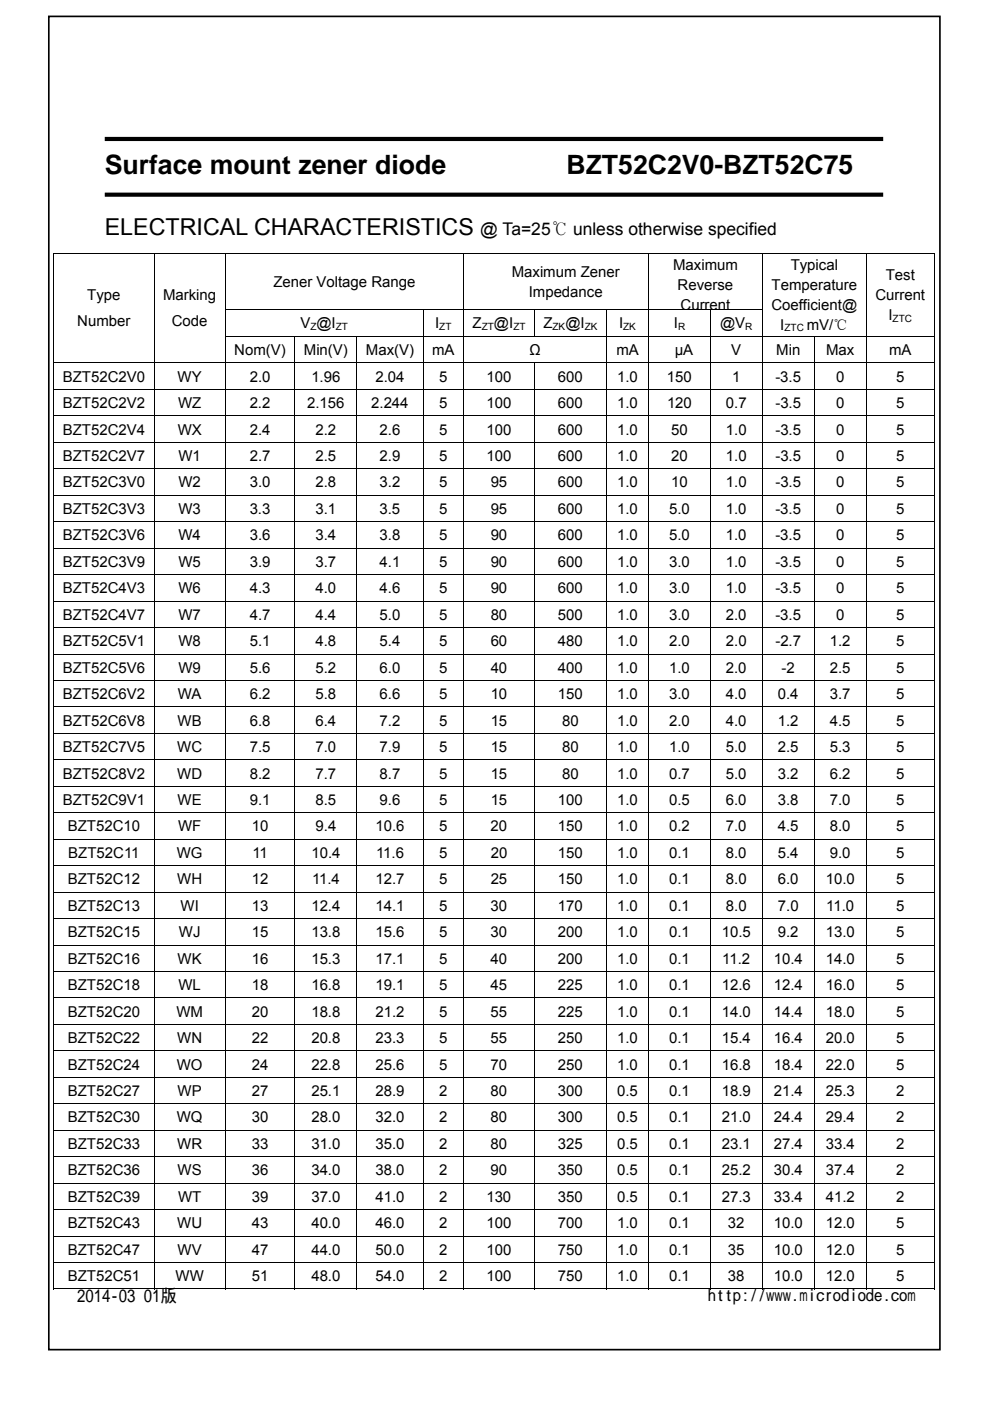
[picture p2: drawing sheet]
<svg xmlns="http://www.w3.org/2000/svg" width="210mm" height="297mm" viewBox="0 0 210 297" stroke-linecap="round" stroke-linejoin="round" font-family="sans-serif">
<defs><g id="words">
<g font-size="5.7">
<text x="22.2" y="37">Surface mount zener diode</text>
<text x="120.2" y="37">BZT52C2V0-BZT52C75</text>
</g>
<text font-size="4.9" x="22.2" y="49.9">ELECTRICAL CHARACTERISTICS</text>
<text font-size="3.8" x="16.4" y="276">2014-03 01版</text>
<text font-size="3.7" x="101.9" y="49.9">@ Ta=25℃ unless otherwise specified</text>
<text font-size="3.5" x="150.2" y="275.7">http://www.microdiode.com</text>
<g font-size="3.2">
<text x="108.5" y="58.8">Maximum Zener</text>
<text x="142.8" y="57.2">Maximum</text>
<text x="167.7" y="57.2">Typical</text>
<text x="187.9" y="59.5">Test</text>
<text x="18.5" y="63.6">Type</text>
<text x="34.6" y="63.6">Marking</text>
<text x="58" y="60.8">Zener Voltage Range</text>
<text x="112.2" y="63">Impedance</text>
<text x="143.7" y="61.4">Reverse</text>
<text x="144.4" y="65.7">Current</text>
<text x="163.6" y="65.7">Coefficient@</text>
<text x="163.6" y="61.4">Temperature</text>
<text x="185.7" y="63.7">Current</text>
<text x="16.4" y="69.1">Number</text>
<text x="36.4" y="69.1">Code</text>
<text x="63.7" y="69.5">V @I</text>
<text x="92.3" y="69.5">I</text>
<text x="100.2" y="69.5">Z</text>
<text x="104.8" y="69.5">@I</text>
<text x="115.3" y="69.5">Z</text>
<text x="119.9" y="69.5">@I</text>
<text x="131.3" y="69.5">I</text>
<text x="142.9" y="69.5">I</text>
<text x="152.7" y="69.5">@V</text>
<text x="165.5" y="69.9">I</text>
<text x="171.1" y="69.9">mV/℃</text>
<text x="188.4" y="67.9">I</text>
<text x="49.7" y="75.2">Nom(V)</text>
<text x="64.5" y="75.2">Min(V)</text>
<text x="77.6" y="75.2">Max(V)</text>
<text x="91.7" y="75.2">mA</text>
<text x="112.3" y="75.2">Ω</text>
<text x="130.7" y="75.2">mA</text>
<text x="143.1" y="75.2">μA</text>
<text x="155.1" y="75.2">V</text>
<text x="164.7" y="75.2">Min</text>
<text x="175.2" y="75.2">Max</text>
<text x="188.6" y="75.2">mA</text>
<text x="13.3" y="80.9">BZT52C2V0</text>
<text x="37.7" y="80.9">WY</text>
<text x="53" y="80.9">2.0</text>
<text x="66" y="80.9">1.96</text>
<text x="79.6" y="80.9">2.04</text>
<text x="93.1" y="80.9">5</text>
<text x="103.2" y="80.9">100</text>
<text x="118.3" y="80.9">600</text>
<text x="130.9" y="80.9">1.0</text>
<text x="141.5" y="80.9">150</text>
<text x="155.3" y="80.9">1</text>
<text x="164.5" y="80.9">-3.5</text>
<text x="177.3" y="80.9">0</text>
<text x="190.1" y="80.9">5</text>
<text x="13.3" y="86.5">BZT52C2V2</text>
<text x="37.8" y="86.5">WZ</text>
<text x="53" y="86.5">2.2</text>
<text x="65.2" y="86.5">2.156</text>
<text x="78.7" y="86.5">2.244</text>
<text x="93.2" y="86.5">5</text>
<text x="103.2" y="86.5">100</text>
<text x="118.3" y="86.5">600</text>
<text x="130.9" y="86.5">1.0</text>
<text x="141.5" y="86.5">120</text>
<text x="154" y="86.5">0.7</text>
<text x="164.5" y="86.5">-3.5</text>
<text x="177.3" y="86.5">0</text>
<text x="190.1" y="86.5">5</text>
<text x="13.3" y="92.1">BZT52C2V4</text>
<text x="37.7" y="92.1">WX</text>
<text x="53" y="92.1">2.4</text>
<text x="66.9" y="92.1">2.2</text>
<text x="80.5" y="92.1">2.6</text>
<text x="93.2" y="92.1">5</text>
<text x="103.2" y="92.1">100</text>
<text x="118.4" y="92.1">600</text>
<text x="130.9" y="92.1">1.0</text>
<text x="142.4" y="92.1">50</text>
<text x="154" y="92.1">1.0</text>
<text x="164.5" y="92.1">-3.5</text>
<text x="177.3" y="92.1">0</text>
<text x="190.1" y="92.1">5</text>
<text x="13.3" y="97.7">BZT52C2V7</text>
<text x="37.9" y="97.7">W1</text>
<text x="53" y="97.7">2.7</text>
<text x="66.9" y="97.7">2.5</text>
<text x="80.5" y="97.7">2.9</text>
<text x="93.2" y="97.7">5</text>
<text x="103.2" y="97.7">100</text>
<text x="118.4" y="97.7">600</text>
<text x="130.9" y="97.7">1.0</text>
<text x="142.4" y="97.7">20</text>
<text x="154" y="97.7">1.0</text>
<text x="164.5" y="97.7">-3.5</text>
<text x="177.3" y="97.7">0</text>
<text x="190.1" y="97.7">5</text>
<text x="13.3" y="103.4">BZT52C3V0</text>
<text x="37.9" y="103.4">W2</text>
<text x="53" y="103.4">3.0</text>
<text x="66.9" y="103.4">2.8</text>
<text x="80.5" y="103.4">3.2</text>
<text x="93.2" y="103.4">5</text>
<text x="104.1" y="103.4">95</text>
<text x="118.3" y="103.4">600</text>
<text x="130.9" y="103.4">1.0</text>
<text x="142.4" y="103.4">10</text>
<text x="154" y="103.4">1.0</text>
<text x="164.5" y="103.4">-3.5</text>
<text x="177.3" y="103.4">0</text>
<text x="190.1" y="103.4">5</text>
<text x="13.3" y="109">BZT52C3V3</text>
<text x="37.8" y="109">W3</text>
<text x="53" y="109">3.3</text>
<text x="66.9" y="109">3.1</text>
<text x="80.5" y="109">3.5</text>
<text x="93.1" y="109">5</text>
<text x="104.1" y="109">95</text>
<text x="118.3" y="109">600</text>
<text x="130.9" y="109">1.0</text>
<text x="141.9" y="109">5.0</text>
<text x="154" y="109">1.0</text>
<text x="164.5" y="109">-3.5</text>
<text x="177.3" y="109">0</text>
<text x="190.1" y="109">5</text>
<text x="13.3" y="114.6">BZT52C3V6</text>
<text x="37.9" y="114.6">W4</text>
<text x="53" y="114.6">3.6</text>
<text x="66.9" y="114.6">3.4</text>
<text x="80.5" y="114.6">3.8</text>
<text x="93.1" y="114.6">5</text>
<text x="104.1" y="114.6">90</text>
<text x="118.3" y="114.6">600</text>
<text x="130.9" y="114.6">1.0</text>
<text x="141.9" y="114.6">5.0</text>
<text x="154" y="114.6">1.0</text>
<text x="164.5" y="114.6">-3.5</text>
<text x="177.3" y="114.6">0</text>
<text x="190.1" y="114.6">5</text>
<text x="13.3" y="120.2">BZT52C3V9</text>
<text x="13.3" y="125.8">BZT52C4V3</text>
<text x="37.9" y="120.2">W5</text>
<text x="37.9" y="125.8">W6</text>
<text x="53" y="120.2">3.9</text>
<text x="53" y="125.8">4.3</text>
<text x="66.9" y="120.2">3.7</text>
<text x="66.9" y="125.8">4.0</text>
<text x="80.5" y="120.2">4.1</text>
<text x="80.5" y="125.8">4.6</text>
<text x="93.1" y="120.2">5</text>
<text x="93.1" y="125.8">5</text>
<text x="104.1" y="120.2">90</text>
<text x="104.1" y="125.8">90</text>
<text x="118.3" y="120.2">600</text>
<text x="118.3" y="125.8">600</text>
<text x="130.9" y="120.2">1.0</text>
<text x="130.9" y="125.8">1.0</text>
<text x="141.9" y="120.2">3.0</text>
<text x="141.9" y="125.8">3.0</text>
<text x="154" y="120.2">1.0</text>
<text x="154" y="125.8">1.0</text>
<text x="164.5" y="120.2">-3.5</text>
<text x="164.5" y="125.8">-3.5</text>
<text x="177.3" y="120.2">0</text>
<text x="177.3" y="125.8">0</text>
<text x="190.1" y="120.2">5</text>
<text x="190.1" y="125.8">5</text>
<text x="13.3" y="131.4">BZT52C4V7</text>
<text x="37.9" y="131.4">W7</text>
<text x="53" y="131.4">4.7</text>
<text x="66.9" y="131.4">4.4</text>
<text x="80.5" y="131.4">5.0</text>
<text x="93.1" y="131.4">5</text>
<text x="104.1" y="131.4">80</text>
<text x="118.3" y="131.4">500</text>
<text x="130.9" y="131.4">1.0</text>
<text x="141.9" y="131.4">3.0</text>
<text x="154" y="131.4">2.0</text>
<text x="164.5" y="131.4">-3.5</text>
<text x="177.3" y="131.4">0</text>
<text x="190.1" y="131.4">5</text>
<text x="13.3" y="137">BZT52C5V1</text>
<text x="37.9" y="137">W8</text>
<text x="53" y="137">5.1</text>
<text x="66.9" y="137">4.8</text>
<text x="80.5" y="137">5.4</text>
<text x="93.1" y="137">5</text>
<text x="104.1" y="137">60</text>
<text x="118.3" y="137">480</text>
<text x="130.9" y="137">1.0</text>
<text x="141.9" y="137">2.0</text>
<text x="154" y="137">2.0</text>
<text x="164.5" y="137">-2.7</text>
<text x="176" y="137">1.2</text>
<text x="190.1" y="137">5</text>
<text x="13.3" y="142.6">BZT52C5V6</text>
<text x="37.9" y="142.6">W9</text>
<text x="53" y="142.6">5.6</text>
<text x="66.9" y="142.6">5.2</text>
<text x="80.5" y="142.6">6.0</text>
<text x="93.1" y="142.6">5</text>
<text x="104.1" y="142.6">40</text>
<text x="118.3" y="142.6">400</text>
<text x="130.9" y="142.6">1.0</text>
<text x="141.9" y="142.6">1.0</text>
<text x="154" y="142.6">2.0</text>
<text x="165.8" y="142.6">-2</text>
<text x="176" y="142.6">2.5</text>
<text x="190.1" y="142.6">5</text>
<text x="13.3" y="148.2">BZT52C6V2</text>
<text x="37.7" y="148.2">WA</text>
<text x="53" y="148.2">6.2</text>
<text x="66.9" y="148.2">5.8</text>
<text x="80.5" y="148.2">6.6</text>
<text x="93.1" y="148.2">5</text>
<text x="104.1" y="148.2">10</text>
<text x="118.3" y="148.2">150</text>
<text x="130.9" y="148.2">1.0</text>
<text x="141.9" y="148.2">3.0</text>
<text x="154" y="148.2">4.0</text>
<text x="165" y="148.2">0.4</text>
<text x="176" y="148.2">3.7</text>
<text x="190.1" y="148.2">5</text>
<text x="13.3" y="153.8">BZT52C6V8</text>
<text x="37.7" y="153.8">WB</text>
<text x="53" y="153.8">6.8</text>
<text x="66.9" y="153.8">6.4</text>
<text x="80.5" y="153.8">7.2</text>
<text x="93.1" y="153.8">5</text>
<text x="104.1" y="153.8">15</text>
<text x="119.2" y="153.8">80</text>
<text x="130.9" y="153.8">1.0</text>
<text x="141.9" y="153.8">2.0</text>
<text x="154" y="153.8">4.0</text>
<text x="165" y="153.8">1.2</text>
<text x="176" y="153.8">4.5</text>
<text x="190.1" y="153.8">5</text>
<text x="13.3" y="159.4">BZT52C7V5</text>
<text x="37.6" y="159.4">WC</text>
<text x="53" y="159.4">7.5</text>
<text x="66.9" y="159.4">7.0</text>
<text x="80.5" y="159.4">7.9</text>
<text x="93.1" y="159.4">5</text>
<text x="104.1" y="159.4">15</text>
<text x="119.2" y="159.4">80</text>
<text x="130.9" y="159.4">1.0</text>
<text x="141.9" y="159.4">1.0</text>
<text x="154" y="159.4">5.0</text>
<text x="165" y="159.4">2.5</text>
<text x="176" y="159.4">5.3</text>
<text x="190.1" y="159.4">5</text>
<text x="13.3" y="165.1">BZT52C8V2</text>
<text x="37.6" y="165.1">WD</text>
<text x="53" y="165.1">8.2</text>
<text x="66.9" y="165.1">7.7</text>
<text x="80.5" y="165.1">8.7</text>
<text x="93.1" y="165.1">5</text>
<text x="104.1" y="165.1">15</text>
<text x="119.2" y="165.1">80</text>
<text x="130.9" y="165.1">1.0</text>
<text x="141.9" y="165.1">0.7</text>
<text x="154" y="165.1">5.0</text>
<text x="165" y="165.1">3.2</text>
<text x="176" y="165.1">6.2</text>
<text x="190.1" y="165.1">5</text>
<text x="13.3" y="170.7">BZT52C9V1</text>
<text x="37.7" y="170.7">WE</text>
<text x="53" y="170.7">9.1</text>
<text x="66.9" y="170.7">8.5</text>
<text x="80.5" y="170.7">9.6</text>
<text x="93.1" y="170.7">5</text>
<text x="104.1" y="170.7">15</text>
<text x="118.3" y="170.7">100</text>
<text x="130.9" y="170.7">1.0</text>
<text x="141.9" y="170.7">0.5</text>
<text x="154" y="170.7">6.0</text>
<text x="165" y="170.7">3.8</text>
<text x="176" y="170.7">7.0</text>
<text x="190.1" y="170.7">5</text>
<text x="14.4" y="176.3">BZT52C10</text>
<text x="37.8" y="176.3">WF</text>
<text x="53.4" y="176.3">10</text>
<text x="66.9" y="176.3">9.4</text>
<text x="79.6" y="176.3">10.6</text>
<text x="93.1" y="176.3">5</text>
<text x="104.1" y="176.3">20</text>
<text x="118.3" y="176.3">150</text>
<text x="130.9" y="176.3">1.0</text>
<text x="141.9" y="176.3">0.2</text>
<text x="154" y="176.3">7.0</text>
<text x="165" y="176.3">4.5</text>
<text x="176" y="176.3">8.0</text>
<text x="190.1" y="176.3">5</text>
<text x="14.5" y="181.9">BZT52C11</text>
<text x="37.5" y="181.9">WG</text>
<text x="53.5" y="181.9">11</text>
<text x="66.1" y="181.9">10.4</text>
<text x="79.8" y="181.9">11.6</text>
<text x="93.2" y="181.9">5</text>
<text x="104.1" y="181.9">20</text>
<text x="118.4" y="181.9">150</text>
<text x="130.9" y="181.9">1.0</text>
<text x="141.9" y="181.9">0.1</text>
<text x="154" y="181.9">8.0</text>
<text x="165" y="181.9">5.4</text>
<text x="176" y="181.9">9.0</text>
<text x="190.1" y="181.9">5</text>
<text x="14.4" y="187.5">BZT52C12</text>
<text x="37.6" y="187.5">WH</text>
<text x="53.4" y="187.5">12</text>
<text x="66.2" y="187.5">11.4</text>
<text x="79.6" y="187.5">12.7</text>
<text x="93.1" y="187.5">5</text>
<text x="104.1" y="187.5">25</text>
<text x="118.3" y="187.5">150</text>
<text x="130.9" y="187.5">1.0</text>
<text x="141.9" y="187.5">0.1</text>
<text x="154" y="187.5">8.0</text>
<text x="165" y="187.5">6.0</text>
<text x="175.1" y="187.5">10.0</text>
<text x="190.1" y="187.5">5</text>
<text x="14.4" y="193.1">BZT52C13</text>
<text x="38.3" y="193.1">WI</text>
<text x="53.4" y="193.1">13</text>
<text x="66" y="193.1">12.4</text>
<text x="79.6" y="193.1">14.1</text>
<text x="93.1" y="193.1">5</text>
<text x="104.1" y="193.1">30</text>
<text x="118.3" y="193.1">170</text>
<text x="130.9" y="193.1">1.0</text>
<text x="141.9" y="193.1">0.1</text>
<text x="154" y="193.1">8.0</text>
<text x="165" y="193.1">7.0</text>
<text x="175.3" y="193.1">11.0</text>
<text x="190.1" y="193.1">5</text>
<text x="14.4" y="198.7">BZT52C15</text>
<text x="37.9" y="198.7">WJ</text>
<text x="53.4" y="198.7">15</text>
<text x="66" y="198.7">13.8</text>
<text x="79.6" y="198.7">15.6</text>
<text x="93.1" y="198.7">5</text>
<text x="104.1" y="198.7">30</text>
<text x="118.3" y="198.7">200</text>
<text x="130.9" y="198.7">1.0</text>
<text x="141.9" y="198.7">0.1</text>
<text x="153.1" y="198.7">10.5</text>
<text x="165" y="198.7">9.2</text>
<text x="175.1" y="198.7">13.0</text>
<text x="190.1" y="198.7">5</text>
<text x="14.4" y="204.3">BZT52C16</text>
<text x="14.4" y="209.9">BZT52C18</text>
<text x="37.7" y="204.3">WK</text>
<text x="37.8" y="209.9">WL</text>
<text x="53.4" y="209.9">18</text>
<text x="53.4" y="204.3">16</text>
<text x="66" y="209.9">16.8</text>
<text x="66" y="204.3">15.3</text>
<text x="79.6" y="209.9">19.1</text>
<text x="79.6" y="204.3">17.1</text>
<text x="93.1" y="209.9">5</text>
<text x="93.1" y="204.3">5</text>
<text x="104.1" y="209.9">45</text>
<text x="104.1" y="204.3">40</text>
<text x="118.3" y="204.3">200</text>
<text x="118.3" y="209.9">225</text>
<text x="130.9" y="209.9">1.0</text>
<text x="130.9" y="204.3">1.0</text>
<text x="141.9" y="209.9">0.1</text>
<text x="141.9" y="204.3">0.1</text>
<text x="153.1" y="209.9">12.6</text>
<text x="153.2" y="204.3">11.2</text>
<text x="164.1" y="204.3">10.4</text>
<text x="164.1" y="209.9">12.4</text>
<text x="175.1" y="209.9">16.0</text>
<text x="175.1" y="204.3">14.0</text>
<text x="190.1" y="209.9">5</text>
<text x="190.1" y="204.3">5</text>
<text x="14.4" y="215.5">BZT52C20</text>
<text x="37.4" y="215.5">WM</text>
<text x="53.4" y="215.5">20</text>
<text x="66" y="215.5">18.8</text>
<text x="79.6" y="215.5">21.2</text>
<text x="93.1" y="215.5">5</text>
<text x="104.1" y="215.5">55</text>
<text x="118.3" y="215.5">225</text>
<text x="130.9" y="215.5">1.0</text>
<text x="141.9" y="215.5">0.1</text>
<text x="153.1" y="215.5">14.0</text>
<text x="164.1" y="215.5">14.4</text>
<text x="175.1" y="215.5">18.0</text>
<text x="190.1" y="215.5">5</text>
<text x="14.4" y="221.1">BZT52C22</text>
<text x="37.6" y="221.1">WN</text>
<text x="53.4" y="221.1">22</text>
<text x="66" y="221.1">20.8</text>
<text x="79.6" y="221.1">23.3</text>
<text x="93.1" y="221.1">5</text>
<text x="104.1" y="221.1">55</text>
<text x="118.3" y="221.1">250</text>
<text x="130.9" y="221.1">1.0</text>
<text x="141.9" y="221.1">0.1</text>
<text x="153.1" y="221.1">15.4</text>
<text x="164.1" y="221.1">16.4</text>
<text x="175.1" y="221.1">20.0</text>
<text x="190.1" y="221.1">5</text>
<text x="14.4" y="226.8">BZT52C24</text>
<text x="37.5" y="226.8">WO</text>
<text x="53.4" y="226.8">24</text>
<text x="66" y="226.8">22.8</text>
<text x="79.6" y="226.8">25.6</text>
<text x="93.1" y="226.8">5</text>
<text x="104.1" y="226.8">70</text>
<text x="118.3" y="226.8">250</text>
<text x="130.9" y="226.8">1.0</text>
<text x="141.9" y="226.8">0.1</text>
<text x="153.1" y="226.8">16.8</text>
<text x="164.1" y="226.8">18.4</text>
<text x="175.1" y="226.8">22.0</text>
<text x="190.1" y="226.8">5</text>
<text x="14.4" y="232.4">BZT52C27</text>
<text x="37.7" y="232.4">WP</text>
<text x="53.4" y="232.4">27</text>
<text x="66" y="232.4">25.1</text>
<text x="79.6" y="232.4">28.9</text>
<text x="93.1" y="232.4">2</text>
<text x="104.1" y="232.4">80</text>
<text x="118.3" y="232.4">300</text>
<text x="130.9" y="232.4">0.5</text>
<text x="141.9" y="232.4">0.1</text>
<text x="153.1" y="232.4">18.9</text>
<text x="164.1" y="232.4">21.4</text>
<text x="175.1" y="232.4">25.3</text>
<text x="190.1" y="232.4">2</text>
<text x="14.4" y="238">BZT52C30</text>
<text x="37.5" y="238">WQ</text>
<text x="53.4" y="238">30</text>
<text x="66" y="238">28.0</text>
<text x="79.6" y="238">32.0</text>
<text x="93.1" y="238">2</text>
<text x="104.1" y="238">80</text>
<text x="118.3" y="238">300</text>
<text x="130.9" y="238">0.5</text>
<text x="141.9" y="238">0.1</text>
<text x="153.1" y="238">21.0</text>
<text x="164.1" y="238">24.4</text>
<text x="175.1" y="238">29.4</text>
<text x="190.1" y="238">2</text>
<text x="14.4" y="243.6">BZT52C33</text>
<text x="37.6" y="243.6">WR</text>
<text x="53.4" y="243.6">33</text>
<text x="66" y="243.6">31.0</text>
<text x="79.6" y="243.6">35.0</text>
<text x="93.1" y="243.6">2</text>
<text x="104.1" y="243.6">80</text>
<text x="118.3" y="243.6">325</text>
<text x="130.9" y="243.6">0.5</text>
<text x="141.9" y="243.6">0.1</text>
<text x="153.1" y="243.6">23.1</text>
<text x="164.1" y="243.6">27.4</text>
<text x="175.1" y="243.6">33.4</text>
<text x="190.1" y="243.6">2</text>
<text x="14.4" y="249.2">BZT52C36</text>
<text x="37.7" y="249.2">WS</text>
<text x="53.4" y="249.2">36</text>
<text x="66" y="249.2">34.0</text>
<text x="79.6" y="249.2">38.0</text>
<text x="93.1" y="249.2">2</text>
<text x="104.1" y="249.2">90</text>
<text x="118.3" y="249.2">350</text>
<text x="130.9" y="249.2">0.5</text>
<text x="141.9" y="249.2">0.1</text>
<text x="153.1" y="249.2">25.2</text>
<text x="164.1" y="249.2">30.4</text>
<text x="175.1" y="249.2">37.4</text>
<text x="190.1" y="249.2">2</text>
<text x="14.4" y="254.8">BZT52C39</text>
<text x="37.8" y="254.8">WT</text>
<text x="53.4" y="254.8">39</text>
<text x="66" y="254.8">37.0</text>
<text x="79.6" y="254.8">41.0</text>
<text x="93.1" y="254.8">2</text>
<text x="103.2" y="254.8">130</text>
<text x="118.3" y="254.8">350</text>
<text x="130.9" y="254.8">0.5</text>
<text x="141.9" y="254.8">0.1</text>
<text x="153.1" y="254.8">27.3</text>
<text x="164.1" y="254.8">33.4</text>
<text x="175.1" y="254.8">41.2</text>
<text x="190.1" y="254.8">2</text>
<text x="14.4" y="260.4">BZT52C43</text>
<text x="37.6" y="260.4">WU</text>
<text x="53.4" y="260.4">43</text>
<text x="66" y="260.4">40.0</text>
<text x="79.6" y="260.4">46.0</text>
<text x="93.1" y="260.4">2</text>
<text x="103.2" y="260.4">100</text>
<text x="118.4" y="260.4">700</text>
<text x="130.9" y="260.4">1.0</text>
<text x="141.9" y="260.4">0.1</text>
<text x="154.4" y="260.4">32</text>
<text x="164.1" y="260.4">10.0</text>
<text x="175.2" y="260.4">12.0</text>
<text x="190.1" y="260.4">5</text>
<text x="14.4" y="266">BZT52C47</text>
<text x="37.7" y="266">WV</text>
<text x="53.4" y="266">47</text>
<text x="66" y="266">44.0</text>
<text x="79.6" y="266">50.0</text>
<text x="93.1" y="266">2</text>
<text x="103.2" y="266">100</text>
<text x="118.4" y="266">750</text>
<text x="130.9" y="266">1.0</text>
<text x="141.9" y="266">0.1</text>
<text x="154.4" y="266">35</text>
<text x="164.1" y="266">10.0</text>
<text x="175.2" y="266">12.0</text>
<text x="190.1" y="266">5</text>
<text x="14.4" y="271.6">BZT52C51</text>
<text x="37.2" y="271.6">WW</text>
<text x="53.4" y="271.6">51</text>
<text x="66" y="271.6">48.0</text>
<text x="79.6" y="271.6">54.0</text>
<text x="93.1" y="271.6">2</text>
<text x="103.2" y="271.6">100</text>
<text x="118.3" y="271.6">750</text>
<text x="130.9" y="271.6">1.0</text>
<text x="141.9" y="271.6">0.1</text>
<text x="154.4" y="271.6">38</text>
<text x="164.1" y="271.6">10.0</text>
<text x="175.2" y="271.6">12.0</text>
<text x="190.1" y="271.6">5</text>
</g>
<g font-size="2.1">
<text x="65.8" y="69.9">Z</text>
<text x="71.2" y="69.9">ZT</text>
<text x="93.2" y="69.9">ZT</text>
<text x="102.2" y="69.9">ZT</text>
<text x="108.9" y="69.9">ZT</text>
<text x="117.2" y="69.9">ZK</text>
<text x="124" y="69.9">ZK</text>
<text x="132.2" y="69.9">ZK</text>
<text x="143.8" y="69.9">R</text>
<text x="158.1" y="69.9">R</text>
<text x="166.4" y="70.3">ZTC</text>
<text x="189.3" y="68.3">ZTC</text>
</g>
</g></defs>
<path d="M22.2 29.5h165.1M22.2 41.3h165.1" fill="none" stroke="#000" stroke-width=".88" stroke-linecap="butt"/>
<path d="M11.3 53.7h.2v.1h-.2zM198.1 53.7h.1v.1h-.1zM11.3 65.5h.2v.2h-.2zM11.3 71.2h.2v.2h-.2zM32.6 65.5h.2v.2h-.2zM32.6 71.2h.2v.2h-.2zM183.7 65.5h.1v.2h-.1zM198.1 65.5h.1v.2h-.1zM198.1 273.2h.1v.2h-.1z" fill="#000"/>
<g fill="none" stroke="#000" stroke-width=".21">
<path d="M11.3 53.7h186.9M11.4 53.8v11.7M32.7 53.8v11.7M47.8 53.8v11.7M98.3 53.8v11.7M137.6 53.8v11.7M161.7 53.8v11.7M183.7 53.8v11.7M198.2 53.8v11.7M11.3 77h186.9M11.4 65.7v5.5M11.4 71.4v5.5"/>
<path d="M11.4 77v5.5M32.7 65.7v5.5M32.7 71.4v5.5M32.7 77v5.5M47.7 65.6h114.1M47.7 71.3h150.5M47.8 65.7v5.5M47.8 71.4v5.5M47.8 77v5.5M62.5 71.4v5.5M62.5 77v5.5M75.7 71.4v5.5"/>
<path d="M75.7 77v5.5M89.7 65.7v5.5M89.7 71.4v5.5M89.7 77v5.5M98.3 65.7v5.5M98.3 71.4v5.5M98.3 77v5.5M113.3 65.7v5.5M113.3 77v5.5M128.6 65.7v5.5M128.6 71.4v5.5M128.6 77v5.5"/>
<path d="M137.6 65.7v5.5M137.6 71.4v5.5M137.6 77v5.5M150.7 65.7v5.5M150.7 71.4v5.5M150.7 77v5.5M161.7 65.7v5.5M161.7 71.4v5.5M161.7 77v5.5M172.7 71.4v5.5M172.7 77v5.5M183.7 65.7v5.5"/>
<path d="M183.7 71.4v5.5M183.7 77v5.5M198.2 65.7v5.5M198.2 71.4v5.5M198.2 77v5.5M11.3 82.6h186.9M11.3 88.2h186.9M11.3 93.8h186.9M11.3 99.4h186.9M11.4 82.7v5.4M11.4 88.3v5.4M11.4 93.9v5.4"/>
<path d="M11.4 99.5v5.4M32.7 82.7v5.4M32.7 88.3v5.4M32.7 93.9v5.4M32.7 99.5v5.4M47.8 82.7v5.4M47.8 88.3v5.4M47.8 93.9v5.4M47.8 99.5v5.4M62.5 82.7v5.4M62.5 88.3v5.4M62.5 93.9v5.4"/>
<path d="M62.5 99.5v5.4M75.7 82.7v5.4M75.7 88.3v5.4M75.7 93.9v5.4M75.7 99.5v5.4M89.7 82.7v5.4M89.7 88.3v5.4M89.7 93.9v5.4M89.7 99.5v5.4M98.3 82.7v5.4M98.3 88.3v5.4M98.3 93.9v5.4"/>
<path d="M98.3 99.5v5.4M113.3 82.7v5.4M113.3 88.3v5.4M113.3 93.9v5.4M113.3 99.5v5.4M128.6 82.7v5.4M128.6 88.3v5.4M128.6 93.9v5.4M128.6 99.5v5.4M137.6 82.7v5.4M137.6 88.3v5.4M137.6 93.9v5.4"/>
<path d="M137.6 99.5v5.4M150.7 82.7v5.4M150.7 88.3v5.4M150.7 93.9v5.4M150.7 99.5v5.4M161.7 82.7v5.4M161.7 88.3v5.4M161.7 93.9v5.4M161.7 99.5v5.4M172.7 82.7v5.4M172.7 88.3v5.4M172.7 93.9v5.4"/>
<path d="M172.7 99.5v5.4M183.7 82.7v5.4M183.7 88.3v5.4M183.7 93.9v5.4M183.7 99.5v5.4M198.2 82.7v5.4M198.2 88.3v5.4M198.2 93.9v5.4M198.2 99.5v5.4M11.3 105h186.9M11.3 110.6h186.9M11.3 116.2h186.9"/>
<path d="M11.4 105.1v5.4M11.4 110.7v5.4M11.4 116.3v5.5M32.7 105.1v5.4M32.7 110.7v5.4M32.7 116.3v5.5M47.8 105.1v5.4M47.8 110.7v5.4M47.8 116.3v5.5M62.5 105.1v5.4M62.5 110.7v5.4M62.5 116.3v5.5"/>
<path d="M75.7 105.1v5.4M75.7 110.7v5.4M75.7 116.3v5.5M89.7 105.1v5.4M89.7 110.7v5.4M89.7 116.3v5.5M98.3 105.1v5.4M98.3 110.7v5.4M98.3 116.3v5.5M113.3 105.1v5.4M113.3 110.7v5.4M113.3 116.3v5.5"/>
<path d="M128.6 105.1v5.4M128.6 110.7v5.4M128.6 116.3v5.5M137.6 105.1v5.4M137.6 110.7v5.4M137.6 116.3v5.5M150.7 105.1v5.4M150.7 110.7v5.4M150.7 116.3v5.5M161.7 105.1v5.4M161.7 110.7v5.4M161.7 116.3v5.5"/>
<path d="M172.7 105.1v5.4M172.7 110.7v5.4M172.7 116.3v5.5M183.7 105.1v5.4M183.7 110.7v5.4M183.7 116.3v5.5M198.2 105.1v5.4M198.2 110.7v5.4M198.2 116.3v5.5M11.3 121.8h186.9M11.3 127.4h186.9M11.3 133.1h186.9"/>
<path d="M11.3 138.7h186.9M11.4 121.9v5.5M11.4 127.5v5.5M11.4 133.1v5.5M11.4 138.7v5.5M32.7 121.9v5.5M32.7 127.5v5.5M32.7 133.1v5.5M32.7 138.7v5.5M47.8 121.9v5.5M47.8 127.5v5.5M47.8 133.1v5.5"/>
<path d="M47.8 138.7v5.5M62.5 121.9v5.5M62.5 127.5v5.5M62.5 133.1v5.5M62.5 138.7v5.5M75.7 121.9v5.5M75.7 127.5v5.5M75.7 133.1v5.5M75.7 138.7v5.5M89.7 121.9v5.5M89.7 127.5v5.5M89.7 133.1v5.5"/>
<path d="M89.7 138.7v5.5M98.3 121.9v5.5M98.3 127.5v5.5M98.3 133.1v5.5M98.3 138.7v5.5M113.3 121.9v5.5M113.3 127.5v5.5M113.3 133.1v5.5M113.3 138.7v5.5M128.6 121.9v5.5M128.6 127.5v5.5M128.6 133.1v5.5"/>
<path d="M128.6 138.7v5.5M137.6 121.9v5.5M137.6 127.5v5.5M137.6 133.1v5.5M137.6 138.7v5.5M150.7 121.9v5.5M150.7 127.5v5.5M150.7 133.1v5.5M150.7 138.7v5.5M161.7 121.9v5.5M161.7 127.5v5.5M161.7 133.1v5.5"/>
<path d="M161.7 138.7v5.5M172.7 121.9v5.5M172.7 127.5v5.5M172.7 133.1v5.5M172.7 138.7v5.5M183.7 121.9v5.5M183.7 127.5v5.5M183.7 133.1v5.5M183.7 138.7v5.5M198.2 121.9v5.5M198.2 127.5v5.5M198.2 133.1v5.5"/>
<path d="M198.2 138.7v5.5M11.3 144.3h186.9M11.3 149.9h186.9M11.3 155.5h186.9M11.4 144.4v5.4M11.4 150v5.4M11.4 155.6v5.4M32.7 144.4v5.4M32.7 150v5.4M32.7 155.6v5.4M47.8 144.4v5.4M47.8 150v5.4"/>
<path d="M47.8 155.6v5.4M62.5 144.4v5.4M62.5 150v5.4M62.5 155.6v5.4M75.7 144.4v5.4M75.7 150v5.4M75.7 155.6v5.4M89.7 144.4v5.4M89.7 150v5.4M89.7 155.6v5.4M98.3 144.4v5.4M98.3 150v5.4"/>
<path d="M98.3 155.6v5.4M113.3 144.4v5.4M113.3 150v5.4M113.3 155.6v5.4M128.6 144.4v5.4M128.6 150v5.4M128.6 155.6v5.4M137.6 144.4v5.4M137.6 150v5.4M137.6 155.6v5.4M150.7 144.4v5.4M150.7 150v5.4"/>
<path d="M150.7 155.6v5.4M161.7 144.4v5.4M161.7 150v5.4M161.7 155.6v5.4M172.7 144.4v5.4M172.7 150v5.4M172.7 155.6v5.4M183.7 144.4v5.4M183.7 150v5.4M183.7 155.6v5.4M198.2 144.4v5.4M198.2 150v5.4"/>
<path d="M198.2 155.6v5.4M11.3 161.1h186.9M11.3 166.7h186.9M11.3 172.3h186.9M11.3 177.9h186.9M11.4 161.2v5.4M11.4 166.8v5.4M11.4 172.4v5.4M11.4 178v5.5M32.7 161.2v5.4M32.7 166.8v5.4M32.7 172.4v5.4"/>
<path d="M32.7 178v5.5M47.8 161.2v5.4M47.8 166.8v5.4M47.8 172.4v5.4M47.8 178v5.5M62.5 161.2v5.4M62.5 166.8v5.4M62.5 172.4v5.4M62.5 178v5.5M75.7 161.2v5.4M75.7 166.8v5.4M75.7 172.4v5.4"/>
<path d="M75.7 178v5.5M89.7 161.2v5.4M89.7 166.8v5.4M89.7 172.4v5.4M89.7 178v5.5M98.3 161.2v5.4M98.3 166.8v5.4M98.3 172.4v5.4M98.3 178v5.5M113.3 161.2v5.4M113.3 166.8v5.4M113.3 172.4v5.4"/>
<path d="M113.3 178v5.5M128.6 161.2v5.4M128.6 166.8v5.4M128.6 172.4v5.4M128.6 178v5.5M137.6 161.2v5.4M137.6 166.8v5.4M137.6 172.4v5.4M137.6 178v5.5M150.7 161.2v5.4M150.7 166.8v5.4M150.7 172.4v5.4"/>
<path d="M150.7 178v5.5M161.7 161.2v5.4M161.7 166.8v5.4M161.7 172.4v5.4M161.7 178v5.5M172.7 161.2v5.4M172.7 166.8v5.4M172.7 172.4v5.4M172.7 178v5.5M183.7 161.2v5.4M183.7 166.8v5.4M183.7 172.4v5.4"/>
<path d="M183.7 178v5.5M198.2 161.2v5.4M198.2 166.8v5.4M198.2 172.4v5.4M198.2 178v5.5M11.3 183.5h186.9M11.3 189.1h186.9M11.3 194.8h186.9M11.4 183.6v5.5M11.4 189.2v5.5M11.4 194.8v5.5M32.7 183.6v5.5"/>
<path d="M32.7 189.2v5.5M32.7 194.8v5.5M47.8 183.6v5.5M47.8 189.2v5.5M47.8 194.8v5.5M62.5 183.6v5.5M62.5 189.2v5.5M62.5 194.8v5.5M75.7 183.6v5.5M75.7 189.2v5.5M75.7 194.8v5.5M89.7 183.6v5.5"/>
<path d="M89.7 189.2v5.5M89.7 194.8v5.5M98.3 183.6v5.5M98.3 189.2v5.5M98.3 194.8v5.5M113.3 183.6v5.5M113.3 189.2v5.5M113.3 194.8v5.5M128.6 183.6v5.5M128.6 189.2v5.5M128.6 194.8v5.5M137.6 183.6v5.5"/>
<path d="M137.6 189.2v5.5M137.6 194.8v5.5M150.7 183.6v5.5M150.7 189.2v5.5M150.7 194.8v5.5M161.7 183.6v5.5M161.7 189.2v5.5M161.7 194.8v5.5M172.7 183.6v5.5M172.7 189.2v5.5M172.7 194.8v5.5M183.7 183.6v5.5"/>
<path d="M183.7 189.2v5.5M183.7 194.8v5.5M198.2 183.6v5.5M198.2 189.2v5.5M198.2 194.8v5.5M11.3 200.4h186.9M11.3 206h186.9M11.3 211.6h186.9M11.3 217.2h186.9M11.4 200.4v5.5M11.4 206.1v5.4M11.4 211.7v5.4"/>
<path d="M11.4 217.3v5.4M32.7 200.4v5.5M32.7 206.1v5.4M32.7 211.7v5.4M32.7 217.3v5.4M47.8 200.4v5.5M47.8 206.1v5.4M47.8 211.7v5.4M47.8 217.3v5.4M62.5 200.4v5.5M62.5 206.1v5.4M62.5 211.7v5.4"/>
<path d="M62.5 217.3v5.4M75.7 200.4v5.5M75.7 206.1v5.4M75.7 211.7v5.4M75.7 217.3v5.4M89.7 200.4v5.5M89.7 206.1v5.4M89.7 211.7v5.4M89.7 217.3v5.4M98.3 200.4v5.5M98.3 206.1v5.4M98.3 211.7v5.4"/>
<path d="M98.3 217.3v5.4M113.3 200.4v5.5M113.3 206.1v5.4M113.3 211.7v5.4M113.3 217.3v5.4M128.6 200.4v5.5M128.6 206.1v5.4M128.6 211.7v5.4M128.6 217.3v5.4M137.6 200.4v5.5M137.6 206.1v5.4M137.6 211.7v5.4"/>
<path d="M137.6 217.3v5.4M150.7 200.4v5.5M150.7 206.1v5.4M150.7 211.7v5.4M150.7 217.3v5.4M161.7 200.4v5.5M161.7 206.1v5.4M161.7 211.7v5.4M161.7 217.3v5.4M172.7 200.4v5.5M172.7 206.1v5.4M172.7 211.7v5.4"/>
<path d="M172.7 217.3v5.4M183.7 200.4v5.5M183.7 206.1v5.4M183.7 211.7v5.4M183.7 217.3v5.4M198.2 200.4v5.5M198.2 206.1v5.4M198.2 211.7v5.4M198.2 217.3v5.4M11.3 222.8h186.9M11.3 228.4h186.9M11.3 234h186.9"/>
<path d="M11.3 239.6h186.9M11.4 222.9v5.4M11.4 228.5v5.4M11.4 234.1v5.4M11.4 239.7v5.5M32.7 222.9v5.4M32.7 228.5v5.4M32.7 234.1v5.4M32.7 239.7v5.5M47.8 222.9v5.4M47.8 228.5v5.4M47.8 234.1v5.4"/>
<path d="M47.8 239.7v5.5M62.5 222.9v5.4M62.5 228.5v5.4M62.5 234.1v5.4M62.5 239.7v5.5M75.7 222.9v5.4M75.7 228.5v5.4M75.7 234.1v5.4M75.7 239.7v5.5M89.7 222.9v5.4M89.7 228.5v5.4M89.7 234.1v5.4"/>
<path d="M89.7 239.7v5.5M98.3 222.9v5.4M98.3 228.5v5.4M98.3 234.1v5.4M98.3 239.7v5.5M113.3 222.9v5.4M113.3 228.5v5.4M113.3 234.1v5.4M113.3 239.7v5.5M128.6 222.9v5.4M128.6 228.5v5.4M128.6 234.1v5.4"/>
<path d="M128.6 239.7v5.5M137.6 222.9v5.4M137.6 228.5v5.4M137.6 234.1v5.4M137.6 239.7v5.5M150.7 222.9v5.4M150.7 228.5v5.4M150.7 234.1v5.4M150.7 239.7v5.5M161.7 222.9v5.4M161.7 228.5v5.4M161.7 234.1v5.4"/>
<path d="M161.7 239.7v5.5M172.7 222.9v5.4M172.7 228.5v5.4M172.7 234.1v5.4M172.7 239.7v5.5M183.7 222.9v5.4M183.7 228.5v5.4M183.7 234.1v5.4M183.7 239.7v5.5M198.2 222.9v5.4M198.2 228.5v5.4M198.2 234.1v5.4"/>
<path d="M198.2 239.7v5.5M11.3 245.2h186.9M11.3 250.8h186.9M11.3 256.5h186.9M11.4 245.3v5.5M11.4 250.9v5.5M11.4 256.5v5.5M32.7 245.3v5.5M32.7 250.9v5.5M32.7 256.5v5.5M47.8 245.3v5.5M47.8 250.9v5.5"/>
<path d="M47.8 256.5v5.5M62.5 245.3v5.5M62.5 250.9v5.5M62.5 256.5v5.5M75.7 245.3v5.5M75.7 250.9v5.5M75.7 256.5v5.5M89.7 245.3v5.5M89.7 250.9v5.5M89.7 256.5v5.5M98.3 245.3v5.5M98.3 250.9v5.5"/>
<path d="M98.3 256.5v5.5M113.3 245.3v5.5M113.3 250.9v5.5M113.3 256.5v5.5M128.6 245.3v5.5M128.6 250.9v5.5M128.6 256.5v5.5M137.6 245.3v5.5M137.6 250.9v5.5M137.6 256.5v5.5M150.7 245.3v5.5M150.7 250.9v5.5"/>
<path d="M150.7 256.5v5.5M161.7 245.3v5.5M161.7 250.9v5.5M161.7 256.5v5.5M172.7 245.3v5.5M172.7 250.9v5.5M172.7 256.5v5.5M183.7 245.3v5.5M183.7 250.9v5.5M183.7 256.5v5.5M198.2 245.3v5.5M198.2 250.9v5.5"/>
<path d="M198.2 256.5v5.5M11.3 262.1h186.9M11.3 267.7h186.9M11.3 273.3h21.3M11.4 262.1v5.5M11.4 267.8v5.6M32.7 262.1v5.5M32.7 267.8v5.6M32.8 273.3h14.9M47.8 262.1v5.5M47.8 267.8v5.6M47.9 273.3h14.6"/>
<path d="M62.5 262.1v5.5M62.5 267.8v5.6M62.6 273.3h13M75.7 262.1v5.5M75.7 267.8v5.6M75.8 273.3h13.9M89.7 262.1v5.5M89.7 267.8v5.6M89.8 273.3h8.4M98.3 262.1v5.5M98.3 267.8v5.6M98.4 273.3h14.9"/>
<path d="M113.3 262.1v5.5M113.3 267.8v5.6M113.4 273.3h15.1M128.6 262.1v5.5M128.6 267.8v5.6M128.7 273.3h8.8M137.6 262.1v5.5M137.6 267.8v5.6M137.7 273.3h12.9M150.7 262.1v5.5M150.7 267.8v5.6M150.7 273.3h10.9"/>
<path d="M161.7 262.1v5.5M161.7 267.8v5.6M161.8 273.3h10.8M172.7 262.1v5.5M172.7 267.8v5.6M172.8 273.3h10.9M183.7 262.1v5.5M183.7 267.8v5.6M183.8 273.3h14.3M198.2 262.1v5.5M198.2 267.8v5.6"/>
</g>
<path d="M10.4 3.5h189v282.7h-189z" fill="none" stroke="#000" stroke-width=".35"/>
<use href="#words"/>
</svg>
